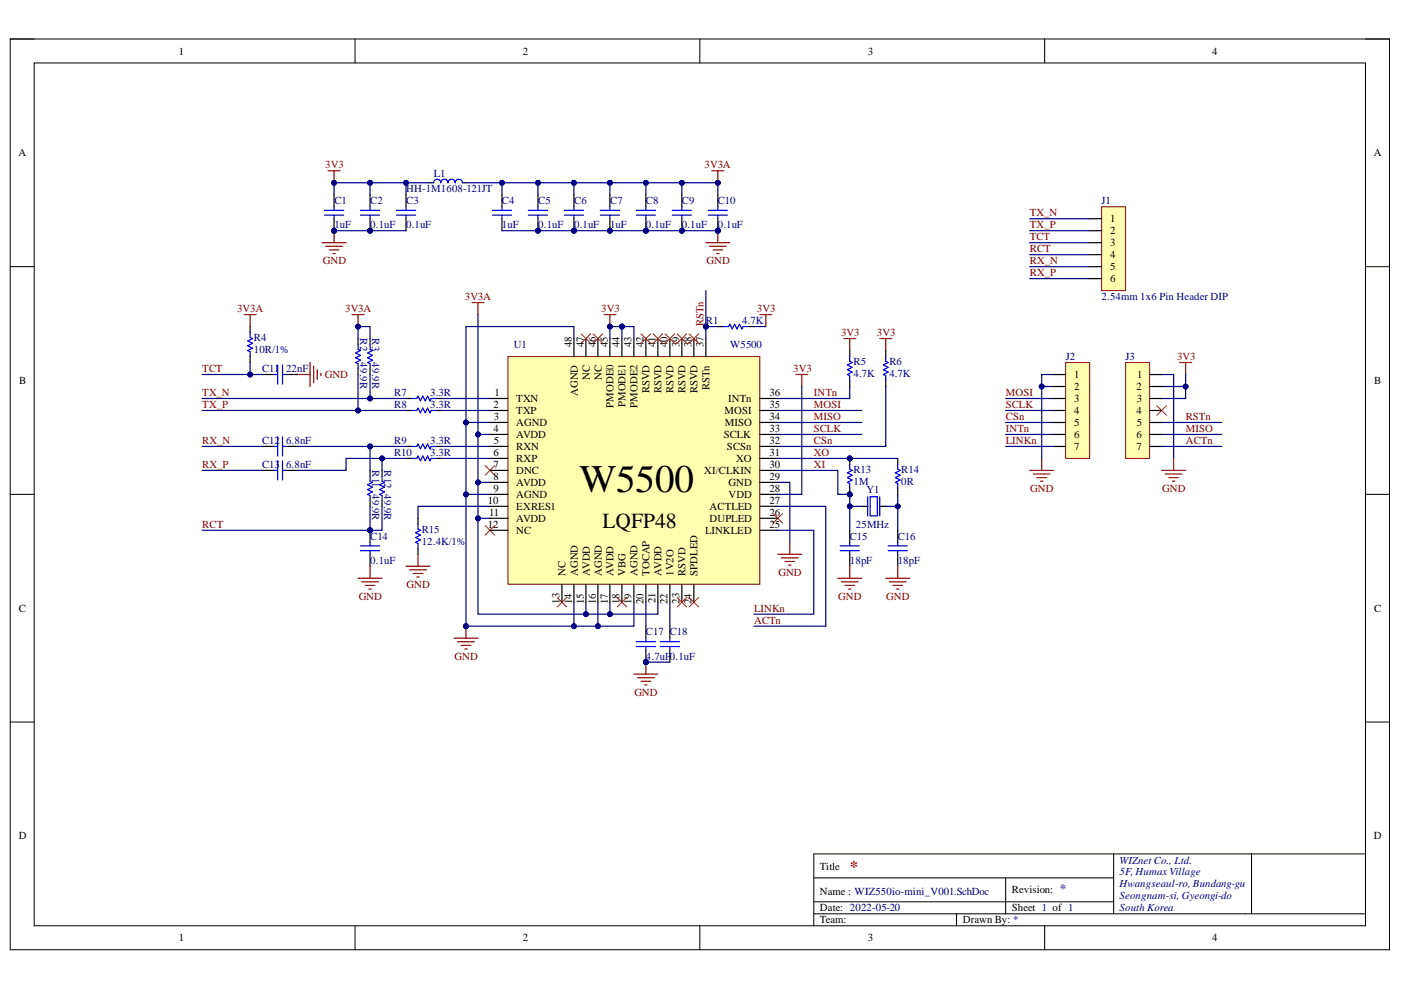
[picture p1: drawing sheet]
<svg xmlns="http://www.w3.org/2000/svg" width="297mm" height="210mm" viewBox="0 0 297 210" stroke-linecap="round" stroke-linejoin="round" font-family="sans-serif">
<defs><g id="words">
<text font-size="8.3" x="122.8" y="104.3">W5500</text>
<text font-size="4.6" x="127.7" y="111.9">LQFP48</text>
<text font-size="3.5" fill="#800000" x="180.2" y="184.9">*</text>
<text font-size="2.8" fill="#000080" x="224.7" y="189.3">*</text>
<g font-size="2.3">
<text x="37.9" y="11.6">1</text>
<text x="110.8" y="11.6">2</text>
<text x="184" y="11.6">3</text>
<text x="257" y="11.6">4</text>
<text x="3.9" y="33.1">A</text>
<text x="291.3" y="33.1">A</text>
<text x="235.3" y="47.1">1</text>
<text x="235.3" y="49.7">2</text>
<text x="235.3" y="52.2">3</text>
<text x="235.3" y="54.8">4</text>
<text x="235.3" y="57.3">5</text>
<text x="235.3" y="59.8">6</text>
<text x="121.2" y="73.5" transform="rotate(-90 121.2 73.5)">48</text>
<text x="123.8" y="73.5" transform="rotate(-90 123.8 73.5)">47</text>
<text x="126.3" y="73.5" transform="rotate(-90 126.3 73.5)">46</text>
<text x="128.8" y="73.5" transform="rotate(-90 128.8 73.5)">45</text>
<text x="131.4" y="73.5" transform="rotate(-90 131.4 73.5)">44</text>
<text x="133.9" y="73.5" transform="rotate(-90 133.9 73.5)">43</text>
<text x="136.5" y="73.5" transform="rotate(-90 136.5 73.5)">42</text>
<text x="139" y="73.5" transform="rotate(-90 139 73.5)">41</text>
<text x="141.5" y="73.5" transform="rotate(-90 141.5 73.5)">40</text>
<text x="144.1" y="73.5" transform="rotate(-90 144.1 73.5)">39</text>
<text x="146.6" y="73.5" transform="rotate(-90 146.6 73.5)">38</text>
<text x="149.1" y="73.5" transform="rotate(-90 149.1 73.5)">37</text>
<text x="4.1" y="81.4">B</text>
<text x="104.8" y="83.9">1</text>
<text x="122.5" y="83.9" transform="rotate(-90 122.5 83.9)">AGND</text>
<text x="125" y="80.5" transform="rotate(-90 125 80.5)">NC</text>
<text x="127.6" y="80.5" transform="rotate(-90 127.6 80.5)">NC</text>
<text x="137.7" y="83.4" transform="rotate(-90 137.7 83.4)">RSVD</text>
<text x="140.3" y="83.4" transform="rotate(-90 140.3 83.4)">RSVD</text>
<text x="142.8" y="83.4" transform="rotate(-90 142.8 83.4)">RSVD</text>
<text x="145.3" y="83.4" transform="rotate(-90 145.3 83.4)">RSVD</text>
<text x="147.9" y="83.4" transform="rotate(-90 147.9 83.4)">RSVD</text>
<text x="150.4" y="82.7" transform="rotate(-90 150.4 82.7)">RSTn</text>
<text x="163.2" y="83.9">36</text>
<text x="227.7" y="80.1">1</text>
<text x="227.7" y="82.7">2</text>
<text x="240.9" y="82.7">2</text>
<text x="241.1" y="80.1">1</text>
<text x="291.3" y="81.4">B</text>
<text x="104.6" y="86.5">2</text>
<text x="104.7" y="89">3</text>
<text x="109.5" y="85.2">TXN</text>
<text x="109.5" y="87.7">TXP</text>
<text x="130.1" y="86.5" transform="rotate(-90 130.1 86.5)">PMODE0</text>
<text x="132.6" y="86.3" transform="rotate(-90 132.6 86.3)">PMODE1</text>
<text x="135.2" y="86.5" transform="rotate(-90 135.2 86.5)">PMODE2</text>
<text x="153.6" y="87.7">MOSI</text>
<text x="154.4" y="85.2">INTn</text>
<text x="163.2" y="89">34</text>
<text x="163.2" y="86.5">35</text>
<text x="227.7" y="85.2">3</text>
<text x="227.7" y="87.7">4</text>
<text x="240.9" y="87.7">4</text>
<text x="241" y="85.2">3</text>
<text x="104.6" y="91.5">4</text>
<text x="104.7" y="94.2">5</text>
<text x="109.5" y="90.3">AGND</text>
<text x="109.5" y="92.9">AVDD</text>
<text x="109.5" y="95.4">RXN</text>
<text x="153.5" y="92.9">SCLK</text>
<text x="153.7" y="90.3">MISO</text>
<text x="154.1" y="95.4">SCSn</text>
<text x="163.2" y="94.2">32</text>
<text x="163.2" y="91.5">33</text>
<text x="227.7" y="90.3">5</text>
<text x="227.7" y="92.9">6</text>
<text x="227.7" y="95.4">7</text>
<text x="240.9" y="92.9">6</text>
<text x="240.9" y="95.4">7</text>
<text x="241" y="90.3">5</text>
<text x="104.6" y="96.7">6</text>
<text x="104.6" y="99.2">7</text>
<text x="104.6" y="101.8">8</text>
<text x="109.5" y="98">RXP</text>
<text x="109.5" y="100.5">DNC</text>
<text x="149.3" y="100.5">XI/CLKIN</text>
<text x="156.1" y="98">XO</text>
<text x="163.2" y="101.8">29</text>
<text x="163.2" y="99.2">30</text>
<text x="163.2" y="96.7">31</text>
<text x="103.5" y="106.8">10</text>
<text x="104.6" y="104.3">9</text>
<text x="109.5" y="103">AVDD</text>
<text x="109.5" y="105.6">AGND</text>
<text x="154.5" y="105.6">VDD</text>
<text x="154.5" y="103">GND</text>
<text x="163.2" y="106.8">27</text>
<text x="163.2" y="104.3">28</text>
<text x="103.5" y="111.9">12</text>
<text x="103.7" y="109.4">11</text>
<text x="109.5" y="108.1">EXRES1</text>
<text x="109.5" y="110.6">AVDD</text>
<text x="109.5" y="113.2">NC</text>
<text x="149.5" y="113.2">LINKLED</text>
<text x="150.4" y="110.6">DUPLED</text>
<text x="150.4" y="108.1">ACTLED</text>
<text x="163.2" y="111.9">25</text>
<text x="163.2" y="109.4">26</text>
<text x="119.9" y="122.1" transform="rotate(-90 119.9 122.1)">NC</text>
<text x="122.5" y="122.1" transform="rotate(-90 122.5 122.1)">AGND</text>
<text x="125" y="122.1" transform="rotate(-90 125 122.1)">AVDD</text>
<text x="127.6" y="122.1" transform="rotate(-90 127.6 122.1)">AGND</text>
<text x="130.1" y="122.1" transform="rotate(-90 130.1 122.1)">AVDD</text>
<text x="132.6" y="122.1" transform="rotate(-90 132.6 122.1)">VBG</text>
<text x="135.2" y="122.1" transform="rotate(-90 135.2 122.1)">AGND</text>
<text x="137.7" y="122.1" transform="rotate(-90 137.7 122.1)">TOCAP</text>
<text x="140.3" y="122.1" transform="rotate(-90 140.3 122.1)">AVDD</text>
<text x="142.8" y="122.1" transform="rotate(-90 142.8 122.1)">1V2O</text>
<text x="145.3" y="122.1" transform="rotate(-90 145.3 122.1)">RSVD</text>
<text x="147.9" y="122.1" transform="rotate(-90 147.9 122.1)">SPDLED</text>
<text x="4" y="129.7">C</text>
<text x="118.6" y="128" transform="rotate(-90 118.6 128)">13</text>
<text x="121.2" y="128.1" transform="rotate(-90 121.2 128.1)">14</text>
<text x="123.8" y="128.1" transform="rotate(-90 123.8 128.1)">15</text>
<text x="126.3" y="128.1" transform="rotate(-90 126.3 128.1)">16</text>
<text x="128.8" y="128.1" transform="rotate(-90 128.8 128.1)">17</text>
<text x="131.4" y="128.1" transform="rotate(-90 131.4 128.1)">18</text>
<text x="133.9" y="128.1" transform="rotate(-90 133.9 128.1)">19</text>
<text x="136.5" y="128.1" transform="rotate(-90 136.5 128.1)">20</text>
<text x="139" y="127.9" transform="rotate(-90 139 127.9)">21</text>
<text x="141.5" y="128.1" transform="rotate(-90 141.5 128.1)">22</text>
<text x="144.1" y="128" transform="rotate(-90 144.1 128)">23</text>
<text x="146.6" y="128.1" transform="rotate(-90 146.6 128.1)">24</text>
<text x="291.3" y="129.7">C</text>
<text x="4" y="177.9">D</text>
<text x="291.3" y="177.9">D</text>
<text x="173.8" y="184.4">Title</text>
<text x="173.8" y="189.7">Name : WIZ550io-mini_V001.SchDoc</text>
<text x="214.5" y="189.4">Revision:</text>
<text x="173.8" y="193.2">Date: 2022-05-20</text>
<text x="173.8" y="195.8">Team:</text>
<text x="204.1" y="195.8">Drawn By: *</text>
<text x="214.5" y="193.2">Sheet 1 of 1</text>
<text x="37.9" y="199.6">1</text>
<text x="110.8" y="199.6">2</text>
<text x="184" y="199.6">3</text>
<text x="257" y="199.6">4</text>
</g>
<g font-size="2.3" fill="#800000">
<text x="68.9" y="35.7">3V3</text>
<text x="149.4" y="35.7">3V3A</text>
<text x="218.3" y="45.8">TX_N</text>
<text x="218.3" y="48.3">TX_P</text>
<text x="218.3" y="51">TCT</text>
<text x="218.3" y="53.5">RCT</text>
<text x="68.4" y="56">GND</text>
<text x="149.8" y="56">GND</text>
<text x="218.3" y="56">RX_N</text>
<text x="218.3" y="58.6">RX_P</text>
<text x="98.6" y="63.6">3V3A</text>
<text x="50.2" y="66.2">3V3A</text>
<text x="73.2" y="66.2">3V3A</text>
<text x="127.5" y="66.2">3V3</text>
<text x="149.1" y="69.2" transform="rotate(-90 149.1 69.2)">RSTn</text>
<text x="160.5" y="66.2">3V3</text>
<text x="178.3" y="71.3">3V3</text>
<text x="185.9" y="71.3">3V3</text>
<text x="249.6" y="76.3">3V3</text>
<text x="42.9" y="83.9">TX_N</text>
<text x="42.9" y="78.9">TCT</text>
<text x="68.9" y="80.1">GND</text>
<text x="168.2" y="78.9">3V3</text>
<text x="172.6" y="83.9">INTn</text>
<text x="213.3" y="83.9">MOSI</text>
<text x="42.9" y="86.5">TX_P</text>
<text x="172.6" y="86.5">MOSI</text>
<text x="172.6" y="89">MISO</text>
<text x="213.3" y="86.5">SCLK</text>
<text x="213.3" y="89">CSn</text>
<text x="251.4" y="89">RSTn</text>
<text x="42.9" y="94.2">RX_N</text>
<text x="172.6" y="91.5">SCLK</text>
<text x="172.6" y="94.2">CSn</text>
<text x="213.3" y="91.5">INTn</text>
<text x="213.3" y="94.2">LINKn</text>
<text x="251.4" y="91.5">MISO</text>
<text x="251.4" y="94.2">ACTn</text>
<text x="42.9" y="99.2">RX_P</text>
<text x="172.6" y="96.7">XO</text>
<text x="172.6" y="99.2">XI</text>
<text x="218.4" y="104.3">GND</text>
<text x="246.4" y="104.3">GND</text>
<text x="42.9" y="111.9">RCT</text>
<text x="86.2" y="124.6">GND</text>
<text x="165" y="122.1">GND</text>
<text x="76.1" y="127.1">GND</text>
<text x="159.9" y="129.7">LINKn</text>
<text x="177.7" y="127.1">GND</text>
<text x="187.9" y="127.1">GND</text>
<text x="159.9" y="132.2">ACTn</text>
<text x="96.4" y="139.9">GND</text>
<text x="134.5" y="147.5">GND</text>
</g>
<g font-size="2.3" fill="#000080">
<text x="86.1" y="40.7">HH-1M1608-121JT</text>
<text x="92" y="37.4">L1</text>
<text x="70.9" y="43.3">C1</text>
<text x="78.5" y="43.3">C2</text>
<text x="86.1" y="43.3">C3</text>
<text x="106.4" y="43.3">C4</text>
<text x="114.1" y="43.3">C5</text>
<text x="121.7" y="43.3">C6</text>
<text x="129.3" y="43.3">C7</text>
<text x="137" y="43.3">C8</text>
<text x="144.6" y="43.3">C9</text>
<text x="152.2" y="43.3">C10</text>
<text x="233.6" y="43.3">J1</text>
<text x="70.9" y="48.3">1uF</text>
<text x="78.5" y="48.3">0.1uF</text>
<text x="86.1" y="48.3">0.1uF</text>
<text x="106.4" y="48.3">1uF</text>
<text x="114.1" y="48.3">0.1uF</text>
<text x="121.7" y="48.3">0.1uF</text>
<text x="129.3" y="48.3">1uF</text>
<text x="137" y="48.3">0.1uF</text>
<text x="144.6" y="48.3">0.1uF</text>
<text x="152.2" y="48.3">0.1uF</text>
<text x="233.6" y="63.6">2.54mm 1x6 Pin Header DIP</text>
<text x="76.4" y="71.8" transform="rotate(90 76.4 71.8)">R2</text>
<text x="78.9" y="71.8" transform="rotate(90 78.9 71.8)">R3</text>
<text x="149.6" y="68.7">R1</text>
<text x="157.3" y="68.7">4.7K</text>
<text x="53.8" y="72.3">R4</text>
<text x="53.8" y="74.8">10R/1%</text>
<text x="76.4" y="76.8" transform="rotate(90 76.4 76.8)">49.9R</text>
<text x="78.9" y="76.8" transform="rotate(90 78.9 76.8)">49.9R</text>
<text x="109" y="73.8">U1</text>
<text x="154.8" y="73.8">W5500</text>
<text x="180.9" y="77.3">R5</text>
<text x="188.6" y="77.3">R6</text>
<text x="226" y="76.3">J2</text>
<text x="238.6" y="76.3">J3</text>
<text x="55.6" y="78.9">C11</text>
<text x="60.7" y="78.9">22nF</text>
<text x="83.6" y="83.9">R7</text>
<text x="91.2" y="83.9">3.3R</text>
<text x="180.9" y="79.9">4.7K</text>
<text x="188.6" y="79.9">4.7K</text>
<text x="83.6" y="86.5">R8</text>
<text x="91.2" y="86.5">3.3R</text>
<text x="55.6" y="94.2">C12</text>
<text x="60.7" y="94.2">6.8nF</text>
<text x="83.6" y="94.2">R9</text>
<text x="91.2" y="94.2">3.3R</text>
<text x="55.6" y="99.2">C13</text>
<text x="60.7" y="99.2">6.8nF</text>
<text x="78.9" y="99.7" transform="rotate(90 78.9 99.7)">R11</text>
<text x="81.5" y="99.7" transform="rotate(90 81.5 99.7)">R12</text>
<text x="83.6" y="96.7">R10</text>
<text x="91.2" y="96.7">3.3R</text>
<text x="180.9" y="100.2">R13</text>
<text x="191.1" y="100.2">R14</text>
<text x="78.9" y="104.8" transform="rotate(90 78.9 104.8)">49.9R</text>
<text x="81.5" y="104.8" transform="rotate(90 81.5 104.8)">49.9R</text>
<text x="180.9" y="102.8">1M</text>
<text x="183.7" y="104.6">Y1</text>
<text x="191.1" y="102.8">0R</text>
<text x="89.4" y="112.9">R15</text>
<text x="181.5" y="111.9">25MHz</text>
<text x="78.5" y="114.4">C14</text>
<text x="78.5" y="119.5">0.1uF</text>
<text x="89.4" y="115.5">12.4K/1%</text>
<text x="180.2" y="114.4">C15</text>
<text x="180.2" y="119.5">18pF</text>
<text x="190.3" y="114.4">C16</text>
<text x="190.3" y="119.5">18pF</text>
<text x="137" y="134.7">C17</text>
<text x="142" y="134.7">C18</text>
<text x="137" y="139.9">4.7uF</text>
<text x="142" y="139.9">0.1uF</text>
<text x="237.4" y="183.1">WIZnet Co., Ltd.</text>
<text x="237.4" y="185.6">5F, HumaxVillage</text>
<text x="237.4" y="188.2">Hwangseaul-ro, Bundang-gu</text>
<text x="237.4" y="190.7">Seongnam-si, Gyeongi-do</text>
<text x="237.4" y="193.2">South Korea</text>
</g>
</g></defs>
<path d="M2.2 8.3h292.4v193.1h-292.4z" fill="none" stroke="#000" stroke-width=".21"/>
<path d="M7.3 13.3h282.2v183h-282.2z" fill-rule="evenodd" fill="#fff"/>
<g fill="none" stroke="#000" stroke-width=".21">
<path d="M2.2 8.3h5.1M7.3 13.3h282.2v183h-282.2zM75.3 8.3v5M148.4 8.3v5M221.5 8.3v5M289.5 8.3h5.1v5M2.2 56.5h5.1M289.5 56.5h5.1M2.2 104.8h5.1M289.5 104.8h5.1M2.2 153.1h5.1M289.5 153.1h5.1"/>
<path d="M75.3 196.3v5.1M148.4 196.3v5.1M172.5 186.1h63.6M172.5 193.7h117M172.5 191.2h63.6M202.8 193.7v2.6M213.2 186.1v7.6M221.5 196.3v5.1M236.1 181v12.7M265.4 181v12.7M289.5 181h-117v15.3M294.6 196.3v5.1"/>
</g>
<path d="M91.2 38.8h.7M98 38.8h.8M182.7 107.4h1.3M186.5 107.4h1.3" fill="none" stroke="#000" stroke-width=".25"/>
<path d="M91.9 38.8a.76 .76 0 0 1 .8-.8 .76 .76 0 0 1 .8 .8 .76 .76 0 0 1 .7-.8 .76 .76 0 0 1 .8 .8 .76 .76 0 0 1 .7-.8 .76 .76 0 0 1 .8 .8 .76 .76 0 0 1 .8-.8 .76 .76 0 0 1 .7 .8M184 105.3v4.1M184.5 105.3h1.5v4.1h-1.5zM186.5 105.3v4.1" fill="none" stroke="#00f" stroke-width=".25"/>
<circle cx="121.7" cy="48.9" r=".51" fill="#000080"/>
<circle cx="121.7" cy="48.9" r=".51" fill="none" stroke="#000080" stroke-width=".21"/>
<path d="M121.7 46.4v2.5" fill="none" stroke="#000" stroke-width=".25"/>
<circle cx="121.7" cy="48.9" r=".51" fill="#000080"/>
<circle cx="121.7" cy="48.9" r=".51" fill="none" stroke="#000080" stroke-width=".21"/>
<path d="M121.7 41.3v2.5" fill="none" stroke="#000" stroke-width=".25"/>
<path d="M119.6 44.6h4.1M119.6 45.6h4.1M121.7 43.8v.8M121.7 45.6v.8" fill="none" stroke="#00f" stroke-width=".25"/>
<circle cx="129.3" cy="48.9" r=".51" fill="#000080"/>
<circle cx="129.3" cy="48.9" r=".51" fill="none" stroke="#000080" stroke-width=".21"/>
<path d="M129.3 46.4v2.5" fill="none" stroke="#000" stroke-width=".25"/>
<circle cx="129.3" cy="48.9" r=".51" fill="#000080"/>
<circle cx="129.3" cy="48.9" r=".51" fill="none" stroke="#000080" stroke-width=".21"/>
<path d="M129.3 41.3v2.5" fill="none" stroke="#000" stroke-width=".25"/>
<path d="M127.3 44.6h4M127.3 45.6h4M129.3 43.8v.8M129.3 45.6v.8" fill="none" stroke="#00f" stroke-width=".25"/>
<circle cx="136.9" cy="48.9" r=".51" fill="#000080"/>
<circle cx="136.9" cy="48.9" r=".51" fill="none" stroke="#000080" stroke-width=".21"/>
<path d="M136.9 46.4v2.5" fill="none" stroke="#000" stroke-width=".25"/>
<circle cx="136.9" cy="48.9" r=".51" fill="#000080"/>
<circle cx="136.9" cy="48.9" r=".51" fill="none" stroke="#000080" stroke-width=".21"/>
<path d="M136.9 41.3v2.5" fill="none" stroke="#000" stroke-width=".25"/>
<path d="M134.9 44.6h4.1M134.9 45.6h4.1M136.9 43.8v.8M136.9 45.6v.8" fill="none" stroke="#00f" stroke-width=".25"/>
<circle cx="144.6" cy="48.9" r=".51" fill="#000080"/>
<circle cx="144.6" cy="48.9" r=".51" fill="none" stroke="#000080" stroke-width=".21"/>
<path d="M144.6 46.4v2.5" fill="none" stroke="#000" stroke-width=".25"/>
<circle cx="144.6" cy="48.9" r=".51" fill="#000080"/>
<circle cx="144.6" cy="48.9" r=".51" fill="none" stroke="#000080" stroke-width=".21"/>
<path d="M144.6 41.3v2.5" fill="none" stroke="#000" stroke-width=".25"/>
<path d="M142.5 44.6h4.1M142.5 45.6h4.1M144.6 43.8v.8M144.6 45.6v.8" fill="none" stroke="#00f" stroke-width=".25"/>
<circle cx="152.2" cy="48.9" r=".51" fill="#000080"/>
<circle cx="152.2" cy="48.9" r=".51" fill="none" stroke="#000080" stroke-width=".21"/>
<path d="M152.2 46.4v2.5" fill="none" stroke="#000" stroke-width=".25"/>
<circle cx="152.2" cy="48.9" r=".51" fill="#000080"/>
<circle cx="152.2" cy="48.9" r=".51" fill="none" stroke="#000080" stroke-width=".21"/>
<path d="M152.2 41.3v2.5" fill="none" stroke="#000" stroke-width=".25"/>
<path d="M150.2 44.6h4M150.2 45.6h4M152.2 43.8v.8M152.2 45.6v.8" fill="none" stroke="#00f" stroke-width=".25"/>
<circle cx="70.8" cy="48.9" r=".51" fill="#000080"/>
<circle cx="70.8" cy="48.9" r=".51" fill="none" stroke="#000080" stroke-width=".21"/>
<path d="M70.8 46.4v2.5" fill="none" stroke="#000" stroke-width=".25"/>
<circle cx="70.8" cy="48.9" r=".51" fill="#000080"/>
<circle cx="70.8" cy="48.9" r=".51" fill="none" stroke="#000080" stroke-width=".21"/>
<path d="M70.8 41.3v2.5" fill="none" stroke="#000" stroke-width=".25"/>
<path d="M68.8 44.6h4.1M68.8 45.6h4.1M70.8 43.8v.8M70.8 45.6v.8" fill="none" stroke="#00f" stroke-width=".25"/>
<circle cx="78.5" cy="48.9" r=".51" fill="#000080"/>
<circle cx="78.5" cy="48.9" r=".51" fill="none" stroke="#000080" stroke-width=".21"/>
<path d="M78.5 46.4v2.5" fill="none" stroke="#000" stroke-width=".25"/>
<circle cx="78.5" cy="48.9" r=".51" fill="#000080"/>
<circle cx="78.5" cy="48.9" r=".51" fill="none" stroke="#000080" stroke-width=".21"/>
<path d="M78.5 41.3v2.5M86.1 41.3v2.5M86.1 46.4v2.5M106.4 41.3v2.5M106.4 46.4v2.5" fill="none" stroke="#000" stroke-width=".25"/>
<path d="M76.4 44.6h4.1M76.4 45.6h4.1M78.5 43.8v.8M78.5 45.6v.8M84.1 44.6h4M84.1 45.6h4M86.1 43.8v.8M86.1 45.6v.8M104.4 44.6h4.1M104.4 45.6h4.1M106.4 43.8v.8M106.4 45.6v.8" fill="none" stroke="#00f" stroke-width=".25"/>
<circle cx="114.1" cy="48.9" r=".51" fill="#000080"/>
<circle cx="114.1" cy="48.9" r=".51" fill="none" stroke="#000080" stroke-width=".21"/>
<path d="M114.1 46.4v2.5" fill="none" stroke="#000" stroke-width=".25"/>
<circle cx="114.1" cy="48.9" r=".51" fill="#000080"/>
<circle cx="114.1" cy="48.9" r=".51" fill="none" stroke="#000080" stroke-width=".21"/>
<path d="M114.1 41.3v2.5M55.6 79.4h2.5M60.7 79.4h2.5M180.2 112.4v2.6M180.2 117.5v2.6M142 132.8v2.5M142 137.8v2.6" fill="none" stroke="#000" stroke-width=".25"/>
<g fill="none" stroke="#00f" stroke-width=".25">
<path d="M112 44.6h4.1M112 45.6h4.1M114.1 43.8v.8M114.1 45.6v.8M58.1 79.4h.8M58.9 77.4v4M59.9 77.4v4M59.9 79.4h.8M178.1 115.7h4.1M178.1 116.8h4.1M180.2 115v.7M180.2 116.8v.7"/>
<path d="M140 136.1h4.1M140 137.1h4.1M142 135.3v.8M142 137.1v.7"/>
</g>
<circle cx="78.5" cy="112.4" r=".51" fill="#000080"/>
<circle cx="78.5" cy="112.4" r=".51" fill="none" stroke="#000080" stroke-width=".21"/>
<path d="M78.5 112.4v2.6M78.5 117.5v2.6" fill="none" stroke="#000" stroke-width=".25"/>
<circle cx="78.5" cy="112.4" r=".51" fill="#000080"/>
<circle cx="78.5" cy="112.4" r=".51" fill="none" stroke="#000080" stroke-width=".21"/>
<g fill="none" stroke="#00f" stroke-width=".25">
<path d="M75.9 73.1v1l.5 .2-1 .5 1 .5-1 .5 1 .6-1 .5 .5 .2v1M78.5 73.1v1l.5 .2-1.1 .5 1.1 .5-1.1 .5 1.1 .6-1.1 .5 .6 .2v1M87.4 84.5h1l.2-.5 .5 1 .5-1 .6 1 .5-1 .5 1 .2-.5h1M87.4 87h1l.2-.5 .5 1 .5-1 .6 1 .5-1 .5 1 .2-.5h1M87.4 94.7h1l.2-.6 .5 1.1 .5-1.1 .6 1.1 .5-1.1 .5 1.1 .2-.5h1M87.4 97.2h1l.2-.5 .5 1 .5-1 .6 1 .5-1 .5 1 .2-.5h1M190.3 98.5v1l.5 .2-1 .5 1 .6-1 .5 1 .5-1 .5 .5 .2v1M76.4 115.7h4.1M76.4 116.8h4.1M78.5 101v1l.5 .3-1.1 .5 1.1 .5-1.1 .5 1.1 .5-1.1 .5 .6 .3v1M78.5 115v.7M78.5 116.8v.7"/>
<path d="M81 101v1l.5 .3-1 .5 1 .5-1 .5 1 .5-1 .5 .5 .3v1M88.6 111.2v1l.5 .2-1 .5 1 .6-1 .5 1 .5-1 .5 .5 .2v1.1M188.3 115.7h4.1M188.3 116.8h4.1M190.3 115v.7M190.3 116.8v.7"/>
</g>
<g fill="none" stroke="#000" stroke-width=".25">
<path d="M75.9 71.8v1.3M75.9 78.1v1.3M78.5 71.8v1.3M78.5 78.1v1.3M78.5 99.7v1.3M81 99.7v1.3M86.1 84.5h1.3M86.1 87h1.3M86.1 94.7h1.3M86.1 97.2h1.3M92.4 84.5h1.3M92.4 87h1.3"/>
<path d="M92.4 94.7h1.3M92.4 97.2h1.3M190.3 97.2v1.3M78.5 106.1v1.3M81 106.1v1.3M88.6 109.9v1.3M88.6 116.3v1.2M190.3 103.5v1.3M190.3 112.4v2.6M190.3 117.5v2.6"/>
</g>
<circle cx="180.2" cy="97.2" r=".51" fill="#000080"/>
<circle cx="180.2" cy="97.2" r=".51" fill="none" stroke="#000080" stroke-width=".21"/>
<circle cx="180.2" cy="104.8" r=".51" fill="#000080"/>
<circle cx="180.2" cy="104.8" r=".51" fill="none" stroke="#000080" stroke-width=".21"/>
<path d="M180.2 97.2v1.3" fill="none" stroke="#000" stroke-width=".25"/>
<circle cx="180.2" cy="97.2" r=".51" fill="#000080"/>
<circle cx="180.2" cy="97.2" r=".51" fill="none" stroke="#000080" stroke-width=".21"/>
<path d="M180.2 103.5v1.3" fill="none" stroke="#000" stroke-width=".25"/>
<circle cx="180.2" cy="104.8" r=".51" fill="#000080"/>
<circle cx="180.2" cy="104.8" r=".51" fill="none" stroke="#000080" stroke-width=".21"/>
<path d="M53 70.5v1l.5 .3-1 .5 1 .5-1 .5 1 .5-1 .5 .5 .3v1M153.5 69.2h1l.2-.5 .5 1 .6-1 .5 1 .5-1 .5 1 .2-.5h1.1M180.2 98.5v1l.5 .2-1 .5 1 .6-1 .5 1 .5-1 .5 .5 .2v1" fill="none" stroke="#00f" stroke-width=".25"/>
<path d="M53 69.2v1.3M53 75.6v1.3M152.2 69.2h1.3M158.6 69.2h1.2" fill="none" stroke="#000" stroke-width=".25"/>
<path d="M168.7 79.4h2.6M170 79.4v2.5M96.3 135.3h5M97 136.1h3.6M97.8 136.8h2M98.5 137.6h.5M98.8 132.8v2.5" fill="none" stroke="#800000" stroke-width=".25"/>
<circle cx="98.8" cy="132.8" r=".51" fill="#000080"/>
<circle cx="98.8" cy="132.8" r=".51" fill="none" stroke="#000080" stroke-width=".21"/>
<path d="M164.9 117.5h5.1M165.7 118.3h3.5M166.4 119h2.1M167.2 119.8h.5M167.5 115v2.5M134.4 142.9h5.1M135.2 143.7h3.5M135.9 144.5h2.1M136.7 145.2h.5M136.9 140.4v2.5" fill="none" stroke="#800000" stroke-width=".25"/>
<g fill="none" stroke="#f00" stroke-width=".21">
<path d="M123.2 70.8l2 2M125.2 70.8l-2 2M125.8 70.8l2 2M127.8 70.8l-2 2M102.9 98.7l2 2M104.9 98.7l-2 2M102.9 111.4l2 2.1M104.9 111.4l-2 2.1M163.9 108.9l2 2M165.9 108.9l-2 2M118.1 126.7l2.1 2M120.2 126.7l-2.1 2"/>
<path d="M130.8 126.7l2.1 2M132.9 126.7l-2.1 2M146.1 126.7l2 2M148.1 126.7l-2 2"/>
</g>
<circle cx="136.9" cy="140.4" r=".51" fill="#000080"/>
<circle cx="136.9" cy="140.4" r=".51" fill="none" stroke="#000080" stroke-width=".21"/>
<path d="M128 66.7h2.6M129.3 66.7v2.5M88.6 117.5v2.6M86.1 120.1h5.1M86.8 120.8h3.6M87.6 121.6h2M88.4 122.3h.5" fill="none" stroke="#800000" stroke-width=".25"/>
<circle cx="129.3" cy="69.2" r=".51" fill="#000080"/>
<circle cx="129.3" cy="69.2" r=".51" fill="none" stroke="#000080" stroke-width=".21"/>
<path d="M178.9 71.8h2.5M180.2 71.8v2.5M186.5 71.8h2.6M187.8 71.8v2.5" fill="none" stroke="#800000" stroke-width=".25"/>
<path d="M107.7 75.6h53.4v48.3h-53.4z" fill-rule="evenodd" fill="#ffffb0"/>
<path d="M107.7 75.6h53.4v48.3h-53.4z" fill="none" stroke="#800000" stroke-width=".21"/>
<g fill="none" stroke="#000" stroke-width=".25">
<path d="M121.7 71.8v3.8M124.2 71.8v3.8M126.8 71.8v3.8M129.3 71.8v3.8M131.9 71.8v3.8M134.4 71.8v3.8M136.9 71.8v3.8M139.5 71.8v3.8M142 71.8v3.8M144.6 71.8v3.8M147.1 71.8v3.8M149.7 71.8v3.8"/>
<path d="M180.2 74.3v1.3M187.8 74.3v1.3M103.9 84.5h3.8M103.9 87h3.8M103.9 89.6h3.8M103.9 92.1h3.8M103.9 94.7h3.8M103.9 97.2h3.8M103.9 99.7h3.8M161.1 84.5h3.8M161.1 87h3.8M161.1 89.6h3.8"/>
<path d="M161.1 92.1h3.8M161.1 94.7h3.8M161.1 97.2h3.8M161.1 99.7h3.8M180.2 80.7v1.2M187.8 80.7v1.2M103.9 102.3h3.8M103.9 104.8h3.8M103.9 107.4h3.8M103.9 109.9h3.8M103.9 112.4h3.8M161.1 102.3h3.8"/>
<path d="M161.1 104.8h3.8M161.1 107.4h3.8M161.1 109.9h3.8M161.1 112.4h3.8M119.1 123.9v3.8M121.7 123.9v3.8M124.2 123.9v3.8M126.8 123.9v3.8M129.3 123.9v3.8M131.9 123.9v3.8M134.4 123.9v3.8M136.9 123.9v3.8"/>
<path d="M139.5 123.9v3.8M142 123.9v3.8M144.6 123.9v3.8M147.1 123.9v3.8"/>
</g>
<path d="M180.2 75.6v1l.5 .3-1 .5 1 .5-1 .5 1 .5-1 .5 .5 .3v1M187.8 75.6v1l.5 .3-1 .5 1 .5-1 .5 1 .5-1 .5 .5 .3v1" fill="none" stroke="#00f" stroke-width=".25"/>
<circle cx="136.9" cy="140.4" r=".51" fill="#000080"/>
<circle cx="136.9" cy="140.4" r=".51" fill="none" stroke="#000080" stroke-width=".21"/>
<path d="M136.9 137.8v2.6" fill="none" stroke="#000" stroke-width=".25"/>
<circle cx="136.9" cy="140.4" r=".51" fill="#000080"/>
<circle cx="136.9" cy="140.4" r=".51" fill="none" stroke="#000080" stroke-width=".21"/>
<path d="M136.9 132.8v2.5" fill="none" stroke="#000" stroke-width=".25"/>
<path d="M134.9 136.1h4.1M134.9 137.1h4.1M136.9 135.3v.8M136.9 137.1v.7" fill="none" stroke="#00f" stroke-width=".25"/>
<circle cx="149.7" cy="69.2" r=".51" fill="#000080"/>
<circle cx="149.7" cy="69.2" r=".51" fill="none" stroke="#000080" stroke-width=".21"/>
<path d="M161.1 66.7h2.5M162.4 66.7v2.5M177.6 122.6h5.1M178.4 123.4h3.6M179.2 124.1h2M179.9 124.9h.5M180.2 120.1v2.5M187.8 122.6h5.1M188.6 123.4h3.5M189.3 124.1h2.1M190.1 124.9h.5M190.3 120.1v2.5" fill="none" stroke="#800000" stroke-width=".25"/>
<path d="M135.9 70.8l2.1 2M138 70.8l-2.1 2M138.5 70.8l2 2M140.5 70.8l-2 2M141 70.8l2 2M143 70.8l-2 2M143.6 70.8l2 2M145.6 70.8l-2 2M146.1 70.8l2 2M148.1 70.8l-2 2M143.6 126.7l2 2M145.6 126.7l-2 2" fill="none" stroke="#f00" stroke-width=".21"/>
<path d="M55.6 99.7h2.5M55.6 94.7h2.5M60.7 99.7h2.5M60.7 94.7h2.5" fill="none" stroke="#000" stroke-width=".25"/>
<path d="M58.1 99.7h.8M58.1 94.7h.8M58.9 92.6v4.1M58.9 97.7v4.1M59.9 92.6v4.1M59.9 97.7v4.1M59.9 99.7h.8M59.9 94.7h.8" fill="none" stroke="#00f" stroke-width=".25"/>
<path d="M98.8 38.8h7.6v2.5" fill="none" stroke="#000080" stroke-width=".25"/>
<circle cx="106.4" cy="38.8" r=".51" fill="#000080"/>
<circle cx="106.4" cy="38.8" r=".51" fill="none" stroke="#000080" stroke-width=".21"/>
<path d="M106.4 38.8h7.7v2.5" fill="none" stroke="#000080" stroke-width=".25"/>
<circle cx="106.4" cy="38.8" r=".51" fill="#000080"/>
<circle cx="106.4" cy="38.8" r=".51" fill="none" stroke="#000080" stroke-width=".21"/>
<circle cx="114.1" cy="38.8" r=".51" fill="#000080"/>
<circle cx="114.1" cy="38.8" r=".51" fill="none" stroke="#000080" stroke-width=".21"/>
<path d="M86.1 38.8v2.5" fill="none" stroke="#000080" stroke-width=".25"/>
<circle cx="86.1" cy="38.8" r=".51" fill="#000080"/>
<circle cx="86.1" cy="38.8" r=".51" fill="none" stroke="#000080" stroke-width=".21"/>
<path d="M93.7 97.2h10.2M93.7 94.7h10.2M93.7 87h10.2M93.7 84.5h10.2M103.9 107.4h-15.3v2.5M121.7 127.7v5.1h-22.9" fill="none" stroke="#000080" stroke-width=".25"/>
<circle cx="121.7" cy="132.8" r=".51" fill="#000080"/>
<circle cx="121.7" cy="132.8" r=".51" fill="none" stroke="#000080" stroke-width=".21"/>
<circle cx="98.8" cy="132.8" r=".51" fill="#000080"/>
<circle cx="98.8" cy="132.8" r=".51" fill="none" stroke="#000080" stroke-width=".21"/>
<path d="M98.8 104.8h5.1" fill="none" stroke="#000080" stroke-width=".25"/>
<circle cx="98.8" cy="104.8" r=".51" fill="#000080"/>
<circle cx="98.8" cy="104.8" r=".51" fill="none" stroke="#000080" stroke-width=".21"/>
<path d="M121.7 71.8v-2.6h-22.9v20.4" fill="none" stroke="#000080" stroke-width=".25"/>
<circle cx="98.8" cy="89.6" r=".51" fill="#000080"/>
<circle cx="98.8" cy="89.6" r=".51" fill="none" stroke="#000080" stroke-width=".21"/>
<path d="M101.3 109.9v20.3h22.9v-2.5" fill="none" stroke="#000080" stroke-width=".25"/>
<circle cx="124.2" cy="130.2" r=".51" fill="#000080"/>
<circle cx="124.2" cy="130.2" r=".51" fill="none" stroke="#000080" stroke-width=".21"/>
<circle cx="101.3" cy="109.9" r=".51" fill="#000080"/>
<circle cx="101.3" cy="109.9" r=".51" fill="none" stroke="#000080" stroke-width=".21"/>
<path d="M101.3 102.3v7.6h2.6" fill="none" stroke="#000080" stroke-width=".25"/>
<circle cx="101.3" cy="109.9" r=".51" fill="#000080"/>
<circle cx="101.3" cy="109.9" r=".51" fill="none" stroke="#000080" stroke-width=".21"/>
<circle cx="101.3" cy="102.3" r=".51" fill="#000080"/>
<circle cx="101.3" cy="102.3" r=".51" fill="none" stroke="#000080" stroke-width=".21"/>
<path d="M101.3 92.1v10.2h2.6" fill="none" stroke="#000080" stroke-width=".25"/>
<circle cx="101.3" cy="102.3" r=".51" fill="#000080"/>
<circle cx="101.3" cy="102.3" r=".51" fill="none" stroke="#000080" stroke-width=".21"/>
<circle cx="101.3" cy="92.1" r=".51" fill="#000080"/>
<circle cx="101.3" cy="92.1" r=".51" fill="none" stroke="#000080" stroke-width=".21"/>
<path d="M101.3 66.7v25.4h2.6" fill="none" stroke="#000080" stroke-width=".25"/>
<circle cx="101.3" cy="92.1" r=".51" fill="#000080"/>
<circle cx="101.3" cy="92.1" r=".51" fill="none" stroke="#000080" stroke-width=".21"/>
<path d="M126.8 127.7v5.1h-5.1" fill="none" stroke="#000080" stroke-width=".25"/>
<circle cx="126.8" cy="132.8" r=".51" fill="#000080"/>
<circle cx="126.8" cy="132.8" r=".51" fill="none" stroke="#000080" stroke-width=".21"/>
<circle cx="121.7" cy="132.8" r=".51" fill="#000080"/>
<circle cx="121.7" cy="132.8" r=".51" fill="none" stroke="#000080" stroke-width=".21"/>
<path d="M129.3 127.7v2.5h-5.1" fill="none" stroke="#000080" stroke-width=".25"/>
<circle cx="124.2" cy="130.2" r=".51" fill="#000080"/>
<circle cx="124.2" cy="130.2" r=".51" fill="none" stroke="#000080" stroke-width=".21"/>
<circle cx="129.3" cy="130.2" r=".51" fill="#000080"/>
<circle cx="129.3" cy="130.2" r=".51" fill="none" stroke="#000080" stroke-width=".21"/>
<path d="M134.4 127.7v5.1h-7.6" fill="none" stroke="#000080" stroke-width=".25"/>
<circle cx="126.8" cy="132.8" r=".51" fill="#000080"/>
<circle cx="126.8" cy="132.8" r=".51" fill="none" stroke="#000080" stroke-width=".21"/>
<path d="M139.5 127.7v2.5h-10.2" fill="none" stroke="#000080" stroke-width=".25"/>
<circle cx="129.3" cy="130.2" r=".51" fill="#000080"/>
<circle cx="129.3" cy="130.2" r=".51" fill="none" stroke="#000080" stroke-width=".21"/>
<path d="M149.7 69.2h2.5M164.9 92.1h17.8M164.9 89.6h17.8M164.9 87h17.8M170 81.9v22.9h-5.1M180.2 81.9v2.6h-15.3M187.8 81.9v12.8h-22.9M164.9 112.4h7.6v17.8h-12.7M164.9 102.3h2.6v12.7M164.9 107.4h10.2v25.4h-15.3M136.9 127.7v5.1M142 127.7v5.1" fill="none" stroke="#000080" stroke-width=".25"/>
<circle cx="149.7" cy="69.2" r=".51" fill="#000080"/>
<circle cx="149.7" cy="69.2" r=".51" fill="none" stroke="#000080" stroke-width=".21"/>
<path d="M164.9 97.2h25.4" fill="none" stroke="#000080" stroke-width=".25"/>
<circle cx="180.2" cy="97.2" r=".51" fill="#000080"/>
<circle cx="180.2" cy="97.2" r=".51" fill="none" stroke="#000080" stroke-width=".21"/>
<path d="M190.3 104.8v2.6h-2.5" fill="none" stroke="#000080" stroke-width=".25"/>
<circle cx="190.3" cy="107.4" r=".51" fill="#000080"/>
<circle cx="190.3" cy="107.4" r=".51" fill="none" stroke="#000080" stroke-width=".21"/>
<path d="M180.2 107.4h2.5" fill="none" stroke="#000080" stroke-width=".25"/>
<circle cx="180.2" cy="107.4" r=".51" fill="#000080"/>
<circle cx="180.2" cy="107.4" r=".51" fill="none" stroke="#000080" stroke-width=".21"/>
<path d="M190.3 107.4v5" fill="none" stroke="#000080" stroke-width=".25"/>
<circle cx="190.3" cy="107.4" r=".51" fill="#000080"/>
<circle cx="190.3" cy="107.4" r=".51" fill="none" stroke="#000080" stroke-width=".21"/>
<path d="M136.9 140.4h5.1" fill="none" stroke="#000080" stroke-width=".25"/>
<circle cx="136.9" cy="140.4" r=".51" fill="#000080"/>
<circle cx="136.9" cy="140.4" r=".51" fill="none" stroke="#000080" stroke-width=".21"/>
<path d="M131.9 69.2h-2.6v2.6" fill="none" stroke="#000080" stroke-width=".25"/>
<circle cx="129.3" cy="69.2" r=".51" fill="#000080"/>
<circle cx="129.3" cy="69.2" r=".51" fill="none" stroke="#000080" stroke-width=".21"/>
<circle cx="131.9" cy="69.2" r=".51" fill="#000080"/>
<circle cx="131.9" cy="69.2" r=".51" fill="none" stroke="#000080" stroke-width=".21"/>
<path d="M131.9 69.2h2.5v2.6" fill="none" stroke="#000080" stroke-width=".25"/>
<circle cx="131.9" cy="69.2" r=".51" fill="#000080"/>
<circle cx="131.9" cy="69.2" r=".51" fill="none" stroke="#000080" stroke-width=".21"/>
<path d="M131.9 69.2v2.6" fill="none" stroke="#000080" stroke-width=".25"/>
<circle cx="131.9" cy="69.2" r=".51" fill="#000080"/>
<circle cx="131.9" cy="69.2" r=".51" fill="none" stroke="#000080" stroke-width=".21"/>
<path d="M78.5 79.4v5.1h7.6M159.8 69.2h2.6" fill="none" stroke="#000080" stroke-width=".25"/>
<circle cx="78.5" cy="84.5" r=".51" fill="#000080"/>
<circle cx="78.5" cy="84.5" r=".51" fill="none" stroke="#000080" stroke-width=".21"/>
<path d="M75.9 79.4v7.6h10.2" fill="none" stroke="#000080" stroke-width=".25"/>
<circle cx="75.9" cy="87" r=".51" fill="#000080"/>
<circle cx="75.9" cy="87" r=".51" fill="none" stroke="#000080" stroke-width=".21"/>
<path d="M42.9 87h33" fill="none" stroke="#000080" stroke-width=".25"/>
<circle cx="75.9" cy="87" r=".51" fill="#000080"/>
<circle cx="75.9" cy="87" r=".51" fill="none" stroke="#000080" stroke-width=".21"/>
<path d="M42.9 84.5h35.6" fill="none" stroke="#000080" stroke-width=".25"/>
<circle cx="78.5" cy="84.5" r=".51" fill="#000080"/>
<circle cx="78.5" cy="84.5" r=".51" fill="none" stroke="#000080" stroke-width=".21"/>
<path d="M63.2 79.4h2.5M65.7 76.9v5M66.5 77.6v3.6M67.3 78.4v2M68 79.2v.5" fill="none" stroke="#800000" stroke-width=".25"/>
<path d="M81 107.4v5h-2.5" fill="none" stroke="#000080" stroke-width=".25"/>
<circle cx="78.5" cy="112.4" r=".51" fill="#000080"/>
<circle cx="78.5" cy="112.4" r=".51" fill="none" stroke="#000080" stroke-width=".21"/>
<path d="M53 76.9v2.5M42.9 99.7h12.7M42.9 94.7h12.7" fill="none" stroke="#000080" stroke-width=".25"/>
<circle cx="53" cy="79.4" r=".51" fill="#000080"/>
<circle cx="53" cy="79.4" r=".51" fill="none" stroke="#000080" stroke-width=".21"/>
<path d="M75.9 71.8v-2.6h2.6v2.6" fill="none" stroke="#000080" stroke-width=".25"/>
<circle cx="75.9" cy="69.2" r=".51" fill="#000080"/>
<circle cx="75.9" cy="69.2" r=".51" fill="none" stroke="#000080" stroke-width=".21"/>
<path d="M75.9 122.6h5.1M76.7 123.4h3.5M77.4 124.1h2.1M78.2 124.9h.5M78.5 120.1v2.5" fill="none" stroke="#800000" stroke-width=".25"/>
<path d="M121.7 38.8v2.5" fill="none" stroke="#000080" stroke-width=".25"/>
<circle cx="121.7" cy="38.8" r=".51" fill="#000080"/>
<circle cx="121.7" cy="38.8" r=".51" fill="none" stroke="#000080" stroke-width=".21"/>
<path d="M129.3 38.8v2.5" fill="none" stroke="#000080" stroke-width=".25"/>
<circle cx="129.3" cy="38.8" r=".51" fill="#000080"/>
<circle cx="129.3" cy="38.8" r=".51" fill="none" stroke="#000080" stroke-width=".21"/>
<path d="M136.9 38.8v2.5" fill="none" stroke="#000080" stroke-width=".25"/>
<circle cx="136.9" cy="38.8" r=".51" fill="#000080"/>
<circle cx="136.9" cy="38.8" r=".51" fill="none" stroke="#000080" stroke-width=".21"/>
<path d="M150.9 36.2h2.6M152.2 36.2v2.6" fill="none" stroke="#800000" stroke-width=".25"/>
<circle cx="152.2" cy="38.8" r=".51" fill="#000080"/>
<circle cx="152.2" cy="38.8" r=".51" fill="none" stroke="#000080" stroke-width=".21"/>
<path d="M149.7 51.5h5M150.4 52.2h3.6M151.2 53h2M151.9 53.7h.6M152.2 48.9v2.6" fill="none" stroke="#800000" stroke-width=".25"/>
<circle cx="152.2" cy="48.9" r=".51" fill="#000080"/>
<circle cx="152.2" cy="48.9" r=".51" fill="none" stroke="#000080" stroke-width=".21"/>
<path d="M106.4 48.9h45.8" fill="none" stroke="#000080" stroke-width=".25"/>
<circle cx="114.1" cy="48.9" r=".51" fill="#000080"/>
<circle cx="114.1" cy="48.9" r=".51" fill="none" stroke="#000080" stroke-width=".21"/>
<circle cx="121.7" cy="48.9" r=".51" fill="#000080"/>
<circle cx="121.7" cy="48.9" r=".51" fill="none" stroke="#000080" stroke-width=".21"/>
<circle cx="129.3" cy="48.9" r=".51" fill="#000080"/>
<circle cx="129.3" cy="48.9" r=".51" fill="none" stroke="#000080" stroke-width=".21"/>
<circle cx="136.9" cy="48.9" r=".51" fill="#000080"/>
<circle cx="136.9" cy="48.9" r=".51" fill="none" stroke="#000080" stroke-width=".21"/>
<circle cx="144.6" cy="48.9" r=".51" fill="#000080"/>
<circle cx="144.6" cy="48.9" r=".51" fill="none" stroke="#000080" stroke-width=".21"/>
<circle cx="152.2" cy="48.9" r=".51" fill="#000080"/>
<circle cx="152.2" cy="48.9" r=".51" fill="none" stroke="#000080" stroke-width=".21"/>
<path d="M144.6 38.8h7.6v2.5" fill="none" stroke="#000080" stroke-width=".25"/>
<circle cx="144.6" cy="38.8" r=".51" fill="#000080"/>
<circle cx="144.6" cy="38.8" r=".51" fill="none" stroke="#000080" stroke-width=".21"/>
<circle cx="152.2" cy="38.8" r=".51" fill="#000080"/>
<circle cx="152.2" cy="38.8" r=".51" fill="none" stroke="#000080" stroke-width=".21"/>
<path d="M78.5 38.8h-7.7v2.5" fill="none" stroke="#000080" stroke-width=".25"/>
<circle cx="78.5" cy="38.8" r=".51" fill="#000080"/>
<circle cx="78.5" cy="38.8" r=".51" fill="none" stroke="#000080" stroke-width=".21"/>
<circle cx="70.8" cy="38.8" r=".51" fill="#000080"/>
<circle cx="70.8" cy="38.8" r=".51" fill="none" stroke="#000080" stroke-width=".21"/>
<path d="M70.8 48.9h15.3" fill="none" stroke="#000080" stroke-width=".25"/>
<circle cx="70.8" cy="48.9" r=".51" fill="#000080"/>
<circle cx="70.8" cy="48.9" r=".51" fill="none" stroke="#000080" stroke-width=".21"/>
<circle cx="78.5" cy="48.9" r=".51" fill="#000080"/>
<circle cx="78.5" cy="48.9" r=".51" fill="none" stroke="#000080" stroke-width=".21"/>
<path d="M68.3 51.5h5.1M69 52.2h3.6M69.8 53h2M70.6 53.7h.5M70.8 48.9v2.6" fill="none" stroke="#800000" stroke-width=".25"/>
<circle cx="70.8" cy="48.9" r=".51" fill="#000080"/>
<circle cx="70.8" cy="48.9" r=".51" fill="none" stroke="#000080" stroke-width=".21"/>
<path d="M69.6 36.2h2.5M70.8 36.2v2.6" fill="none" stroke="#800000" stroke-width=".25"/>
<circle cx="70.8" cy="38.8" r=".51" fill="#000080"/>
<circle cx="70.8" cy="38.8" r=".51" fill="none" stroke="#000080" stroke-width=".21"/>
<path d="M81 97.2v2.5" fill="none" stroke="#000080" stroke-width=".25"/>
<circle cx="81" cy="97.2" r=".51" fill="#000080"/>
<circle cx="81" cy="97.2" r=".51" fill="none" stroke="#000080" stroke-width=".21"/>
<path d="M78.5 94.7v5" fill="none" stroke="#000080" stroke-width=".25"/>
<circle cx="78.5" cy="94.7" r=".51" fill="#000080"/>
<circle cx="78.5" cy="94.7" r=".51" fill="none" stroke="#000080" stroke-width=".21"/>
<path d="M78.5 107.4v5h-35.6" fill="none" stroke="#000080" stroke-width=".25"/>
<circle cx="78.5" cy="112.4" r=".51" fill="#000080"/>
<circle cx="78.5" cy="112.4" r=".51" fill="none" stroke="#000080" stroke-width=".21"/>
<path d="M74.6 66.7h2.6M75.9 66.7v2.5" fill="none" stroke="#800000" stroke-width=".25"/>
<circle cx="75.9" cy="69.2" r=".51" fill="#000080"/>
<circle cx="75.9" cy="69.2" r=".51" fill="none" stroke="#000080" stroke-width=".21"/>
<path d="M51.8 66.7h2.5M53 66.7v2.5M100.1 64.2h2.5M101.3 64.2v2.5M250.1 76.9h2.5M251.4 76.9v2.5" fill="none" stroke="#800000" stroke-width=".25"/>
<path d="M246.3 79.4h2.5v17.8M251.4 79.4v2.5h-5.1" fill="none" stroke="#000080" stroke-width=".25"/>
<circle cx="251.4" cy="81.9" r=".51" fill="#000080"/>
<circle cx="251.4" cy="81.9" r=".51" fill="none" stroke="#000080" stroke-width=".21"/>
<path d="M246.3 99.7h5.1M248.8 97.2v2.5M247 100.5h3.6M247.8 101.3h2M248.6 102h.5" fill="none" stroke="#800000" stroke-width=".25"/>
<path d="M246.3 92.1h12.7M246.3 89.6h12.7M251.4 81.9v2.6h-5.1" fill="none" stroke="#000080" stroke-width=".25"/>
<circle cx="251.4" cy="81.9" r=".51" fill="#000080"/>
<circle cx="251.4" cy="81.9" r=".51" fill="none" stroke="#000080" stroke-width=".21"/>
<path d="M245.3 86l2 2M247.3 86l-2 2" fill="none" stroke="#f00" stroke-width=".21"/>
<path d="M238.7 76.9h5v20.3h-5z" fill-rule="evenodd" fill="#ffffb0"/>
<path d="M238.7 76.9h5v20.3h-5z" fill="none" stroke="#800000" stroke-width=".21"/>
<path d="M243.7 79.4h2.6M243.7 81.9h2.6M243.7 84.5h2.6M243.7 87h2.6M243.7 89.6h2.6M243.7 92.1h2.6M243.7 94.7h2.6" fill="none" stroke="#000" stroke-width=".25"/>
<path d="M218.3 56.5h12.7M218.3 59.1h12.7M218.3 48.9h12.7M218.3 46.4h12.7M218.3 51.5h12.7M218.3 54h12.7M246.3 94.7h12.7" fill="none" stroke="#000080" stroke-width=".25"/>
<path d="M233.6 43.8h5.1v17.8h-5.1z" fill-rule="evenodd" fill="#ffffb0"/>
<path d="M233.6 43.8h5.1v17.8h-5.1z" fill="none" stroke="#800000" stroke-width=".21"/>
<path d="M231 46.4h2.6M231 48.9h2.6M231 51.5h2.6M231 54h2.6M231 56.5h2.6M231 59.1h2.6" fill="none" stroke="#000" stroke-width=".25"/>
<path d="M223.4 79.4h-2.5v2.5h2.5" fill="none" stroke="#000080" stroke-width=".25"/>
<circle cx="220.9" cy="81.9" r=".51" fill="#000080"/>
<circle cx="220.9" cy="81.9" r=".51" fill="none" stroke="#000080" stroke-width=".21"/>
<path d="M220.9 81.9v15.3" fill="none" stroke="#000080" stroke-width=".25"/>
<circle cx="220.9" cy="81.9" r=".51" fill="#000080"/>
<circle cx="220.9" cy="81.9" r=".51" fill="none" stroke="#000080" stroke-width=".21"/>
<path d="M218.3 99.7h5.1M220.9 97.2v2.5M219.1 100.5h3.5M219.8 101.3h2.1M220.6 102h.5" fill="none" stroke="#800000" stroke-width=".25"/>
<path d="M213.2 84.5h10.2M213.2 87h10.2M213.2 89.6h10.2M213.2 92.1h10.2" fill="none" stroke="#000080" stroke-width=".25"/>
<path d="M225.9 76.9h5.1v20.3h-5.1z" fill-rule="evenodd" fill="#ffffb0"/>
<path d="M225.9 76.9h5.1v20.3h-5.1z" fill="none" stroke="#800000" stroke-width=".21"/>
<path d="M223.4 79.4h2.5M223.4 81.9h2.5M223.4 84.5h2.5M223.4 87h2.5M223.4 89.6h2.5M223.4 92.1h2.5M223.4 94.7h2.5" fill="none" stroke="#000" stroke-width=".25"/>
<path d="M42.9 79.4h12.7M213.2 94.7h10.2" fill="none" stroke="#000080" stroke-width=".25"/>
<circle cx="53" cy="79.4" r=".51" fill="#000080"/>
<circle cx="53" cy="79.4" r=".51" fill="none" stroke="#000080" stroke-width=".21"/>
<path d="M86.1 97.2h-12.7v2.5h-10.2" fill="none" stroke="#000080" stroke-width=".25"/>
<circle cx="81" cy="97.2" r=".51" fill="#000080"/>
<circle cx="81" cy="97.2" r=".51" fill="none" stroke="#000080" stroke-width=".21"/>
<path d="M63.2 94.7h22.9" fill="none" stroke="#000080" stroke-width=".25"/>
<circle cx="78.5" cy="94.7" r=".51" fill="#000080"/>
<circle cx="78.5" cy="94.7" r=".51" fill="none" stroke="#000080" stroke-width=".21"/>
<path d="M91.2 38.8h-12.7v2.5" fill="none" stroke="#000080" stroke-width=".25"/>
<circle cx="86.1" cy="38.8" r=".51" fill="#000080"/>
<circle cx="86.1" cy="38.8" r=".51" fill="none" stroke="#000080" stroke-width=".21"/>
<circle cx="78.5" cy="38.8" r=".51" fill="#000080"/>
<circle cx="78.5" cy="38.8" r=".51" fill="none" stroke="#000080" stroke-width=".21"/>
<path d="M103.9 89.6h-5.1v43.2" fill="none" stroke="#000080" stroke-width=".25"/>
<circle cx="98.8" cy="89.6" r=".51" fill="#000080"/>
<circle cx="98.8" cy="89.6" r=".51" fill="none" stroke="#000080" stroke-width=".21"/>
<circle cx="98.8" cy="104.8" r=".51" fill="#000080"/>
<circle cx="98.8" cy="104.8" r=".51" fill="none" stroke="#000080" stroke-width=".21"/>
<circle cx="98.8" cy="132.8" r=".51" fill="#000080"/>
<circle cx="98.8" cy="132.8" r=".51" fill="none" stroke="#000080" stroke-width=".21"/>
<path d="M114.1 38.8h30.5v2.5" fill="none" stroke="#000080" stroke-width=".25"/>
<circle cx="144.6" cy="38.8" r=".51" fill="#000080"/>
<circle cx="144.6" cy="38.8" r=".51" fill="none" stroke="#000080" stroke-width=".21"/>
<circle cx="136.9" cy="38.8" r=".51" fill="#000080"/>
<circle cx="136.9" cy="38.8" r=".51" fill="none" stroke="#000080" stroke-width=".21"/>
<circle cx="129.3" cy="38.8" r=".51" fill="#000080"/>
<circle cx="129.3" cy="38.8" r=".51" fill="none" stroke="#000080" stroke-width=".21"/>
<circle cx="121.7" cy="38.8" r=".51" fill="#000080"/>
<circle cx="121.7" cy="38.8" r=".51" fill="none" stroke="#000080" stroke-width=".21"/>
<circle cx="114.1" cy="38.8" r=".51" fill="#000080"/>
<circle cx="114.1" cy="38.8" r=".51" fill="none" stroke="#000080" stroke-width=".21"/>
<path d="M164.9 99.7h12.7v5.1h2.6v7.6" fill="none" stroke="#000080" stroke-width=".25"/>
<circle cx="180.2" cy="104.8" r=".51" fill="#000080"/>
<circle cx="180.2" cy="104.8" r=".51" fill="none" stroke="#000080" stroke-width=".21"/>
<circle cx="180.2" cy="107.4" r=".51" fill="#000080"/>
<circle cx="180.2" cy="107.4" r=".51" fill="none" stroke="#000080" stroke-width=".21"/>
<path d="M149.7 61.6v10.2" fill="none" stroke="#000080" stroke-width=".25"/>
<circle cx="149.7" cy="69.2" r=".51" fill="#000080"/>
<circle cx="149.7" cy="69.2" r=".51" fill="none" stroke="#000080" stroke-width=".21"/>
<use href="#words"/>
</svg>
